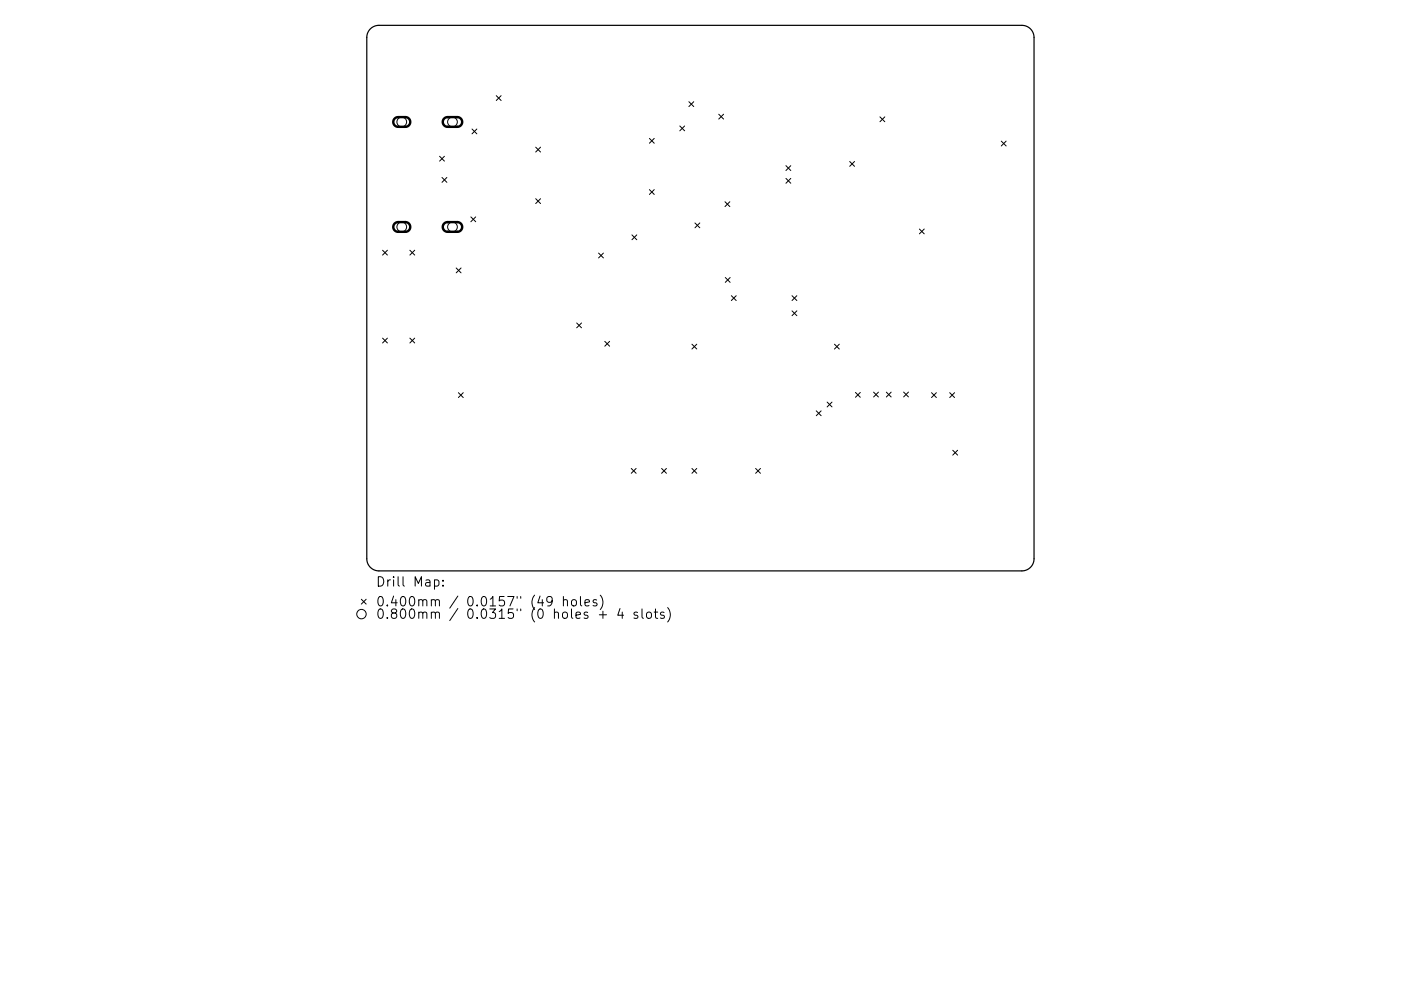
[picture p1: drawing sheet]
<svg xmlns="http://www.w3.org/2000/svg" width="297mm" height="210mm" viewBox="0 0 297 210" stroke-linecap="round" stroke-linejoin="round" font-family="sans-serif">
<defs><g id="words">
<g font-size="2.8">
<text x="79.6" y="125.1">Drill</text>
<text x="87.6" y="125.1">Map:</text>
<text x="79.6" y="129.3">0.400mm</text>
<text x="79.6" y="131.9">0.800mm</text>
<text x="99.1" y="129.3">0.0157&quot;</text>
<text x="99.1" y="131.9">0.0315&quot;</text>
<text x="112.8" y="129.3">(49</text>
<text x="112.8" y="131.9">(0</text>
<text x="117.8" y="131.9">holes</text>
<text x="119.7" y="129.3">holes)</text>
<text x="127.5" y="131.9">+</text>
<text x="131.7" y="131.9">4</text>
<text x="135.3" y="131.9">slots)</text>
</g>
</g></defs>
<path d="M78.5 6.1l.8-.5 1-.2h136.4a2.57 2.57 0 0 1 2.5 2.5v110.7a2.57 2.57 0 0 1-2.5 2.5h-136.4a2.57 2.57 0 0 1-2.5-2.5v-110.7l.1-.8z" fill="none" stroke="#000" stroke-width=".26"/>
<g fill="none" stroke="#000" stroke-width=".21">
<path d="M93.2 33.2l1 1M93.7 37.7l1 1M94.2 33.2l-1 1M94.7 37.7l-1 1M100.1 27.4l1 1M101.1 27.4l-1 1M105.2 20.3l1 1M106.2 20.3l-1 1M113.6 31.2l1 1.1M114.6 31.2l-1 1.1M137.7 29.4l1 1M138.7 29.4l-1 1"/>
<path d="M144.1 26.7l1.1 1.1M145.2 26.7l-1.1 1.1M146.1 21.6l1 1M147.1 21.6l-1 1M152.4 24.2l1 1.1M153.4 24.2l-1 1.1M166.6 35.1l1.1 1.1M166.6 37.9l1.1 1M167.7 35.1l-1.1 1.1M167.7 37.9l-1.1 1M180.2 34.3l1 1M181.2 34.3l-1 1"/>
<path d="M186.6 24.8l1 1M187.6 24.8l-1 1M212.3 29.9l1 1.1M213.3 29.9l-1 1.1M81.1 53.1l1 1M82.1 53.1l-1 1M86.9 53.1l1 1M87.9 53.1l-1 1M96.7 56.9l1.1 1M97.8 56.9l-1.1 1M99.8 46l1.1 1M100.9 46l-1.1 1"/>
<path d="M113.6 42.2l1 1M114.6 42.2l-1 1M126.9 53.7l1 1M127.9 53.7l-1 1M134 49.8l1 1.1M135 49.8l-1 1.1M137.7 40.2l1 1.1M138.7 40.2l-1 1.1M147.3 47.3l1.1 1M148.4 47.3l-1.1 1M153.7 42.8l1 1M153.8 58.9l1 1"/>
<path d="M154.7 42.8l-1 1M154.8 58.9l-1 1M194.9 48.6l1.1 1M196 48.6l-1.1 1M81.1 71.7l1 1.1M82.1 71.7l-1 1.1M86.9 71.7l1 1.1M87.9 71.7l-1 1.1M122.3 68.5l1 1.1M123.3 68.5l-1 1.1M128.2 72.4l1.1 1.1M129.3 72.4l-1.1 1.1"/>
<path d="M146.7 73l1 1.1M147.7 73l-1 1.1M155.1 62.7l1 1.1M156.1 62.7l-1 1.1M167.9 62.7l1 1.1M167.9 66l1 1M168.9 62.7l-1 1.1M168.9 66l-1 1M176.9 73l1.1 1.1M178 73l-1.1 1.1M97.2 83.3l1 1M98.2 83.3l-1 1"/>
<path d="M133.8 99.4l1.1 1M134.9 99.4l-1.1 1M140.3 99.4l1 1M141.3 99.4l-1 1M146.7 99.4l1 1M147.7 99.4l-1 1M160.2 99.4l1 1M161.2 99.4l-1 1M173.1 87.2l1 1M174.1 87.2l-1 1M175.4 85.3l1 1M176.4 85.3l-1 1"/>
<path d="M181.4 83.3l1 1M182.4 83.3l-1 1M185.2 83.2l1 1M186.2 83.2l-1 1M187.9 83.2l1 1M188.9 83.2l-1 1M191.6 83.2l1 1M192.6 83.2l-1 1M197.5 83.3l1 1M198.5 83.3l-1 1M201.4 83.3l1 1M202 95.5l1 1.1"/>
<path d="M202.4 83.3l-1 1M203 95.5l-1 1.1M76.6 127.1l1 1.1M77.6 127.1l-1 1.1M85.5 122.4v1.7l.2 .3M91.5 127.4l.2-.2 .5 .1 .1 1.3M91.5 130.1a.5 .5 0 0 1 .8 0v1.1M92.3 127.5l.3-.3 .5 .1 .1 1.3M92.3 130.1l.3-.2 .5 .1 .1 1.2M97.1 126.5l-1.7 2.5M97.1 129.1l-1.7 2.6M109.6 126.6v.3"/>
<path d="M109.6 129.2v.4M110.4 126.6v.3M110.4 129.2v.4M135.2 130l-.5-.1-.3 .2 .1 .3 .7 .2v.5h-.8"/>
<circle cx="85.2" cy="25.9" r="1.03"/>
<circle cx="95.9" cy="25.9" r="1.03"/>
<circle cx="85.2" cy="48.2" r="1.03"/>
<circle cx="95.9" cy="48.2" r="1.03"/>
<circle cx="76.6" cy="130.3" r="1"/>
</g>
<path d="M83.7 25.1l.5-.2 1.8-.1a1.03 1.03 0 0 1 1 1.1 1.03 1.03 0 0 1-1 1h-1.6a1.03 1.03 0 0 1-.9-.6 1.03 1.03 0 0 1 .2-1.2zM94.2 25.1l.6-.2 2.2-.1a1.03 1.03 0 0 1 1 1.1 1.03 1.03 0 0 1-1 1h-2.1a1.03 1.03 0 0 1-.9-.6 1.03 1.03 0 0 1 .2-1.2zM83.7 47.4l.5-.3h1.8a1.03 1.03 0 0 1 1 1.1 1.03 1.03 0 0 1-1 1h-1.6a1.03 1.03 0 0 1-.9-.7 1.03 1.03 0 0 1 .2-1.1zM94.2 47.4l.6-.3h2.2a1.03 1.03 0 0 1 1 1.1 1.03 1.03 0 0 1-1 1h-2.1a1.03 1.03 0 0 1-.9-.7 1.03 1.03 0 0 1 .2-1.1z" fill="none" stroke="#000" stroke-width=".51"/>
<use href="#words"/>
</svg>
